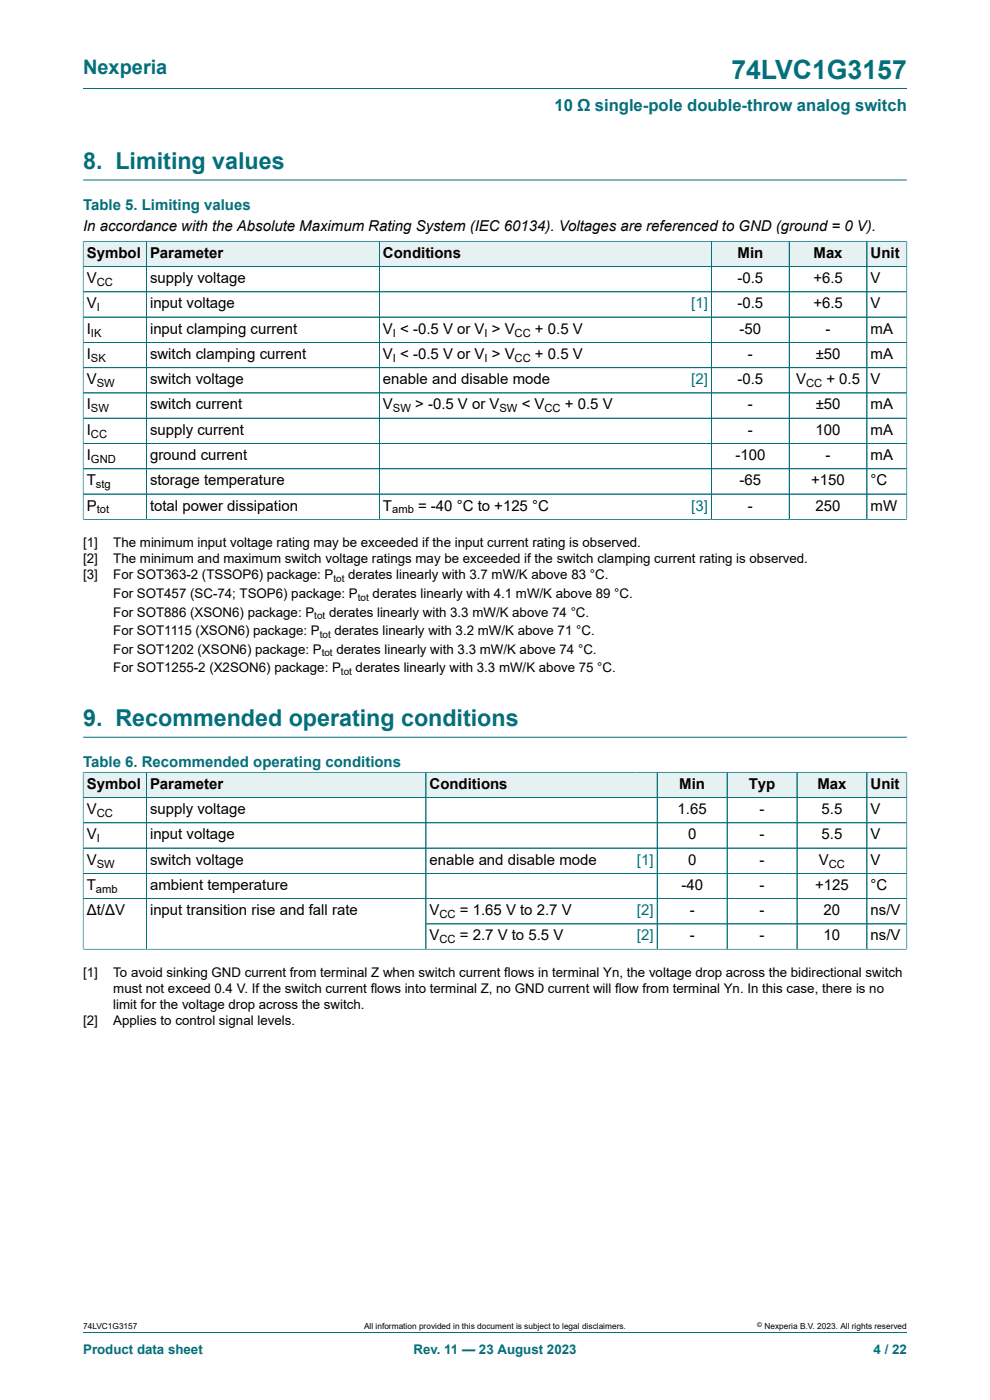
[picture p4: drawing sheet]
<svg xmlns="http://www.w3.org/2000/svg" width="210mm" height="297mm" viewBox="0 0 210 297" stroke-linecap="round" stroke-linejoin="round" font-family="sans-serif">
<defs><g id="words">
<text font-size="5.6" fill="#036f7b" x="155.1" y="16.8">74LVC1G3157</text>
<g font-size="4.9" fill="#036f7b">
<text x="17.6" y="35.9">8. Limiting values</text>
<text x="17.6" y="154.1">9. Recommended operating conditions</text>
</g>
<text font-size="4.2" fill="#036f7b" x="17.6" y="15.6">Nexperia</text>
<text font-size="3.5" fill="#036f7b" x="117.6" y="23.7">10 Ω single-pole double-throw analog switch</text>
<g font-size="3.2" fill="#036f7b">
<text x="17.6" y="44.5">Table 5. Limiting values</text>
<text x="17.6" y="162.7">Table 6. Recommended operating conditions</text>
</g>
<g font-size="3.2">
<text x="17.6" y="49.1">In accordance with the Absolute Maximum Rating System (IEC 60134). Voltages are referenced to GND (ground = 0 V).</text>
<text x="18.4" y="54.7">Symbol</text>
<text x="31.8" y="54.7">Parameter</text>
<text x="81.2" y="54.7">Conditions</text>
<text x="156.5" y="54.7">Min</text>
<text x="172.6" y="54.7">Max</text>
<text x="184.7" y="54.7">Unit</text>
<text x="18.4" y="60.1">V</text>
<text x="18.4" y="65.4">V</text>
<text x="31.8" y="60.1">supply voltage</text>
<text x="31.8" y="65.4">input voltage</text>
<text x="156.4" y="60.1">-0.5</text>
<text x="156.4" y="65.4">-0.5</text>
<text x="172.5" y="60.1">+6.5</text>
<text x="172.5" y="65.4">+6.5</text>
<text x="184.7" y="60.1">V</text>
<text x="184.7" y="65.4">V</text>
<text x="18.4" y="70.8">I</text>
<text x="31.8" y="70.8">input clamping current</text>
<text x="81.2" y="70.8">V &lt; -0.5 V or V &gt; V</text>
<text x="113.5" y="70.8">+ 0.5 V</text>
<text x="156.9" y="70.8">-50</text>
<text x="175.1" y="70.8">-</text>
<text x="184.7" y="70.8">mA</text>
<text x="18.4" y="76.1">I</text>
<text x="31.8" y="76.1">switch clamping current</text>
<text x="81.2" y="76.1">V &lt; -0.5 V or V &gt; V</text>
<text x="113.5" y="76.1">+ 0.5 V</text>
<text x="158.7" y="76.1">-</text>
<text x="173" y="76.1">±50</text>
<text x="184.7" y="76.1">mA</text>
<text x="18.4" y="81.5">V</text>
<text x="31.8" y="81.5">switch voltage</text>
<text x="81.2" y="81.5">enable and disable mode</text>
<text x="156.4" y="81.5">-0.5</text>
<text x="168.9" y="81.5">V</text>
<text x="175.3" y="81.5">+ 0.5</text>
<text x="184.7" y="81.5">V</text>
<text x="18.4" y="86.9">I</text>
<text x="31.8" y="86.9">switch current</text>
<text x="81.2" y="86.9">V</text>
<text x="88.1" y="86.9">&gt; -0.5 V or V</text>
<text x="110.7" y="86.9">&lt; V</text>
<text x="119.8" y="86.9">+ 0.5 V</text>
<text x="158.7" y="86.9">-</text>
<text x="173" y="86.9">±50</text>
<text x="184.7" y="86.9">mA</text>
<text x="18.4" y="92.2">I</text>
<text x="31.8" y="92.2">supply current</text>
<text x="158.7" y="92.2">-</text>
<text x="173" y="92.2">100</text>
<text x="184.7" y="92.2">mA</text>
<text x="18.4" y="97.6">I</text>
<text x="31.8" y="97.6">ground current</text>
<text x="156" y="97.6">-100</text>
<text x="175.1" y="97.6">-</text>
<text x="184.7" y="97.6">mA</text>
<text x="18.4" y="103">T</text>
<text x="31.8" y="103">storage temperature</text>
<text x="156.9" y="103">-65</text>
<text x="172.1" y="103">+150</text>
<text x="184.7" y="103">°C</text>
<text x="18.4" y="108.3">P</text>
<text x="31.8" y="108.3">total power dissipation</text>
<text x="81.2" y="108.3">T</text>
<text x="88.7" y="108.3">= -40 °C to +125 °C</text>
<text x="158.7" y="108.3">-</text>
<text x="173" y="108.3">250</text>
<text x="184.7" y="108.3">mW</text>
<text x="18.4" y="167.3">Symbol</text>
<text x="31.8" y="167.3">Parameter</text>
<text x="91.1" y="167.3">Conditions</text>
<text x="144.1" y="167.3">Min</text>
<text x="158.8" y="167.3">Typ</text>
<text x="173.4" y="167.3">Max</text>
<text x="184.7" y="167.3">Unit</text>
<text x="18.4" y="172.7">V</text>
<text x="31.8" y="172.7">supply voltage</text>
<text x="143.7" y="172.7">1.65</text>
<text x="161.1" y="172.7">-</text>
<text x="174.3" y="172.7">5.5</text>
<text x="184.7" y="172.7">V</text>
<text x="18.4" y="178.1">V</text>
<text x="31.8" y="178.1">input voltage</text>
<text x="145.9" y="178.1">0</text>
<text x="161.1" y="178.1">-</text>
<text x="174.3" y="178.1">5.5</text>
<text x="184.7" y="178.1">V</text>
<text x="18.4" y="183.4">V</text>
<text x="31.8" y="183.4">switch voltage</text>
<text x="91.1" y="183.4">enable and disable mode</text>
<text x="145.9" y="183.4">0</text>
<text x="161.1" y="183.4">-</text>
<text x="173.7" y="183.4">V</text>
<text x="184.7" y="183.4">V</text>
<text x="18.4" y="188.8">T</text>
<text x="31.8" y="188.8">ambient temperature</text>
<text x="144.5" y="188.8">-40</text>
<text x="161.1" y="188.8">-</text>
<text x="172.9" y="188.8">+125</text>
<text x="184.7" y="188.8">°C</text>
<text x="18.4" y="194.1">Δt/ΔV</text>
<text x="31.8" y="194.1">input transition rise and fall rate</text>
<text x="91.1" y="194.1">V</text>
<text x="97.6" y="194.1">= 1.65 V to 2.7 V</text>
<text x="146.3" y="194.1">-</text>
<text x="161.1" y="194.1">-</text>
<text x="174.7" y="194.1">20</text>
<text x="184.7" y="194.1">ns/V</text>
<text x="91.1" y="199.5">V</text>
<text x="97.6" y="199.5">= 2.7 V to 5.5 V</text>
<text x="146.3" y="199.5">-</text>
<text x="161.1" y="199.5">-</text>
<text x="174.7" y="199.5">10</text>
<text x="184.7" y="199.5">ns/V</text>
</g>
<g font-size="3.2" fill="#00f">
<text x="146.6" y="65.4">[1]</text>
<text x="146.6" y="81.5">[2]</text>
<text x="146.6" y="108.3">[3]</text>
<text x="135.1" y="183.4">[1]</text>
<text x="135.1" y="194.1">[2]</text>
<text x="135.1" y="199.5">[2]</text>
</g>
<g font-size="2.8">
<text x="17.6" y="116.1">[1]</text>
<text x="17.6" y="119.5">[2]</text>
<text x="24" y="116.1">The minimum input voltage rating may be exceeded if the input current rating is observed.</text>
<text x="24" y="119.5">The minimum and maximum switch voltage ratings may be exceeded if the switch clamping current rating is observed.</text>
<text x="17.6" y="122.9">[3]</text>
<text x="24" y="122.9">For SOT363-2 (TSSOP6) package: P</text>
<text x="73.9" y="122.9">derates linearly with 3.7 mW/K above 83 °C.</text>
<text x="24" y="126.8">For SOT457 (SC-74; TSOP6) package: P</text>
<text x="24" y="130.8">For SOT886 (XSON6) package: P</text>
<text x="69.8" y="130.8">derates linearly with 3.3 mW/K above 74 °C.</text>
<text x="79" y="126.8">derates linearly with 4.1 mW/K above 89 °C.</text>
<text x="24" y="134.8">For SOT1115 (XSON6) package: P</text>
<text x="70.9" y="134.8">derates linearly with 3.2 mW/K above 71 °C.</text>
<text x="24" y="138.7">For SOT1202 (XSON6) package: P</text>
<text x="24" y="142.7">For SOT1255-2 (X2SON6) package: P</text>
<text x="71.4" y="138.7">derates linearly with 3.3 mW/K above 74 °C.</text>
<text x="75.4" y="142.7">derates linearly with 3.3 mW/K above 75 °C.</text>
<text x="17.6" y="207.3">[1]</text>
<text x="24" y="207.3">To avoid sinking GND current from terminal Z when switch current flows in terminal Yn, the voltage drop across the bidirectional switch</text>
<text x="24" y="210.7">must not exceed 0.4 V. If the switch current flows into terminal Z, no GND current will flow from terminal Yn. In this case, there is no</text>
<text x="24" y="214.1">limit for the voltage drop across the switch.</text>
<text x="17.6" y="217.5">[2]</text>
<text x="24" y="217.5">Applies to control signal levels.</text>
</g>
<g font-size="2.8" fill="#036f7b">
<text x="17.6" y="287.2">Product data sheet</text>
<text x="87.7" y="287.2">Rev. 11 — 23 August 2023</text>
<text x="185.3" y="287.2">4 / 22</text>
</g>
<g font-size="2.4">
<text x="20.5" y="60.7">CC</text>
<text x="19.3" y="71.4">IK</text>
<text x="20.5" y="66">I</text>
<text x="83.4" y="71.4">I</text>
<text x="102.8" y="71.4">I</text>
<text x="109.2" y="71.4">CC</text>
<text x="19.3" y="76.8">SK</text>
<text x="83.4" y="76.8">I</text>
<text x="102.8" y="76.8">I</text>
<text x="109.2" y="76.8">CC</text>
<text x="20.5" y="82.1">SW</text>
<text x="171" y="82.1">CC</text>
<text x="19.3" y="87.5">SW</text>
<text x="83.4" y="87.5">SW</text>
<text x="106" y="87.5">SW</text>
<text x="115.5" y="87.5">CC</text>
<text x="19.3" y="92.8">CC</text>
<text x="19.3" y="98.2">GND</text>
<text x="20.4" y="103.6">stg</text>
<text x="20.5" y="108.9">tot</text>
<text x="83.2" y="108.9">amb</text>
<text x="20.5" y="173.3">CC</text>
<text x="20.5" y="178.7">I</text>
<text x="20.5" y="184">SW</text>
<text x="175.8" y="184">CC</text>
<text x="20.4" y="189.4">amb</text>
<text x="93.2" y="194.8">CC</text>
<text x="93.2" y="200.1">CC</text>
</g>
<g font-size="2.1">
<text x="70.7" y="123.4">tot</text>
<text x="66.7" y="131.3">tot</text>
<text x="75.9" y="127.4">tot</text>
<text x="67.8" y="135.3">tot</text>
<text x="68.2" y="139.3">tot</text>
<text x="72.3" y="143.2">tot</text>
</g>
<g font-size="1.8">
<text x="17.6" y="282">74LVC1G3157</text>
<text x="77.2" y="282">All information provided in this document is subject to legal disclaimers.</text>
<text x="162.2" y="282">Nexperia B.V. 2023. All rights reserved</text>
</g>
<text font-size="1.4" x="160.6" y="281.6">©</text>
</g></defs>
<path d="M17.6 18.8h174.8M17.6 38.2h174.8" fill="none" stroke="#036f7b" stroke-width=".21"/>
<path d="M17.7 51.3h13.3v5.2h-13.3z" fill="#e6f1f2"/>
<path d="M17.6 51.1v5.5h13.4v-5.4h-13.4" fill="none" stroke="#036f7b" stroke-width=".21"/>
<path d="M31.1 51.3h49.3v5.2h-49.3z" fill="#e6f1f2"/>
<path d="M31 51.2h49.5v5.4h-49.5z" fill="none" stroke="#036f7b" stroke-width=".21"/>
<path d="M80.5 51.3h65.9v5.2h-65.9z" fill="#e6f1f2"/>
<path d="M146.4 51.2h-65.9v5.4h65.9" fill="none" stroke="#036f7b" stroke-width=".21"/>
<path d="M146.4 51.3h4.5v5.2h-4.5z" fill="#e6f1f2"/>
<path d="M146.4 51.2h4.5v5.4h-4.5" fill="none" stroke="#036f7b" stroke-width=".21"/>
<path d="M151 51.3h16.3v5.2h-16.3z" fill="#e6f1f2"/>
<path d="M150.9 51.2h16.5v5.4h-16.5z" fill="none" stroke="#036f7b" stroke-width=".21"/>
<path d="M167.5 51.3h16.3v5.2h-16.3z" fill="#e6f1f2"/>
<path d="M167.4 51.2h16.5v5.4h-16.5z" fill="none" stroke="#036f7b" stroke-width=".21"/>
<path d="M184 51.3h8.3v5.2h-8.3z" fill="#e6f1f2"/>
<g fill="none" stroke="#036f7b" stroke-width=".21">
<path d="M17.6 56.6h174.8M17.6 51.3v58.9M17.7 51.2h174.7M31 51.3v58.9M80.5 51.3v58.9M150.9 51.3v58.9M167.4 51.3v58.9M183.9 51.2v59M192.4 51.1v59.1M17.6 61.9h174.8M17.6 67.3h174.8M17.6 72.6h174.8"/>
<path d="M17.6 78h174.8M17.6 88.7h174.8M17.6 94.1h174.8M17.6 99.4h174.8M192.4 83.4h-174.8M17.6 110.2h174.8M17.6 104.8h174.8M17.6 156.4h174.8"/>
</g>
<path d="M17.7 163.9h13.3v5.2h-13.3z" fill="#e6f1f2"/>
<path d="M17.6 163.8v5.4h13.4v-5.4h-13.4" fill="none" stroke="#036f7b" stroke-width=".21"/>
<path d="M31.1 163.9h59.2v5.2h-59.2z" fill="#e6f1f2"/>
<path d="M31 163.8h59.3v5.4h-59.3z" fill="none" stroke="#036f7b" stroke-width=".21"/>
<path d="M90.4 163.9h44.4v5.2h-44.4z" fill="#e6f1f2"/>
<path d="M134.8 163.8h-44.5v5.4h44.5" fill="none" stroke="#036f7b" stroke-width=".21"/>
<path d="M134.8 163.9h4.5v5.2h-4.5z" fill="#e6f1f2"/>
<path d="M134.8 163.8h4.6v5.4h-4.6" fill="none" stroke="#036f7b" stroke-width=".21"/>
<path d="M139.5 163.9h14.7v5.2h-14.7z" fill="#e6f1f2"/>
<path d="M139.4 163.8h14.8v5.4h-14.8z" fill="none" stroke="#036f7b" stroke-width=".21"/>
<path d="M154.3 163.9h14.7v5.2h-14.7z" fill="#e6f1f2"/>
<path d="M154.2 163.8h14.9v5.4h-14.9z" fill="none" stroke="#036f7b" stroke-width=".21"/>
<path d="M169.1 163.9h14.7v5.2h-14.7z" fill="#e6f1f2"/>
<path d="M169.1 163.8h14.8v5.4h-14.8z" fill="none" stroke="#036f7b" stroke-width=".21"/>
<path d="M184 163.9h8.3v5.2h-8.3z" fill="#e6f1f2"/>
<g fill="none" stroke="#036f7b" stroke-width=".21">
<path d="M17.6 169.2h174.8M17.6 163.9v37.5M17.6 179.9h174.8M17.7 163.8h174.7M31 163.9v37.5M90.3 163.9v37.5M139.4 163.9v37.5M154.2 163.9v37.5M169.1 163.9v37.5M183.9 163.8v37.6M192.4 163.8v37.6M192.4 174.6h-174.8"/>
<path d="M90.3 196h102.1M192.4 185.3h-174.8M192.4 190.6h-174.8M192.4 201.4h-174.8M17.6 282.6h174.8"/>
</g>
<use href="#words"/>
</svg>
